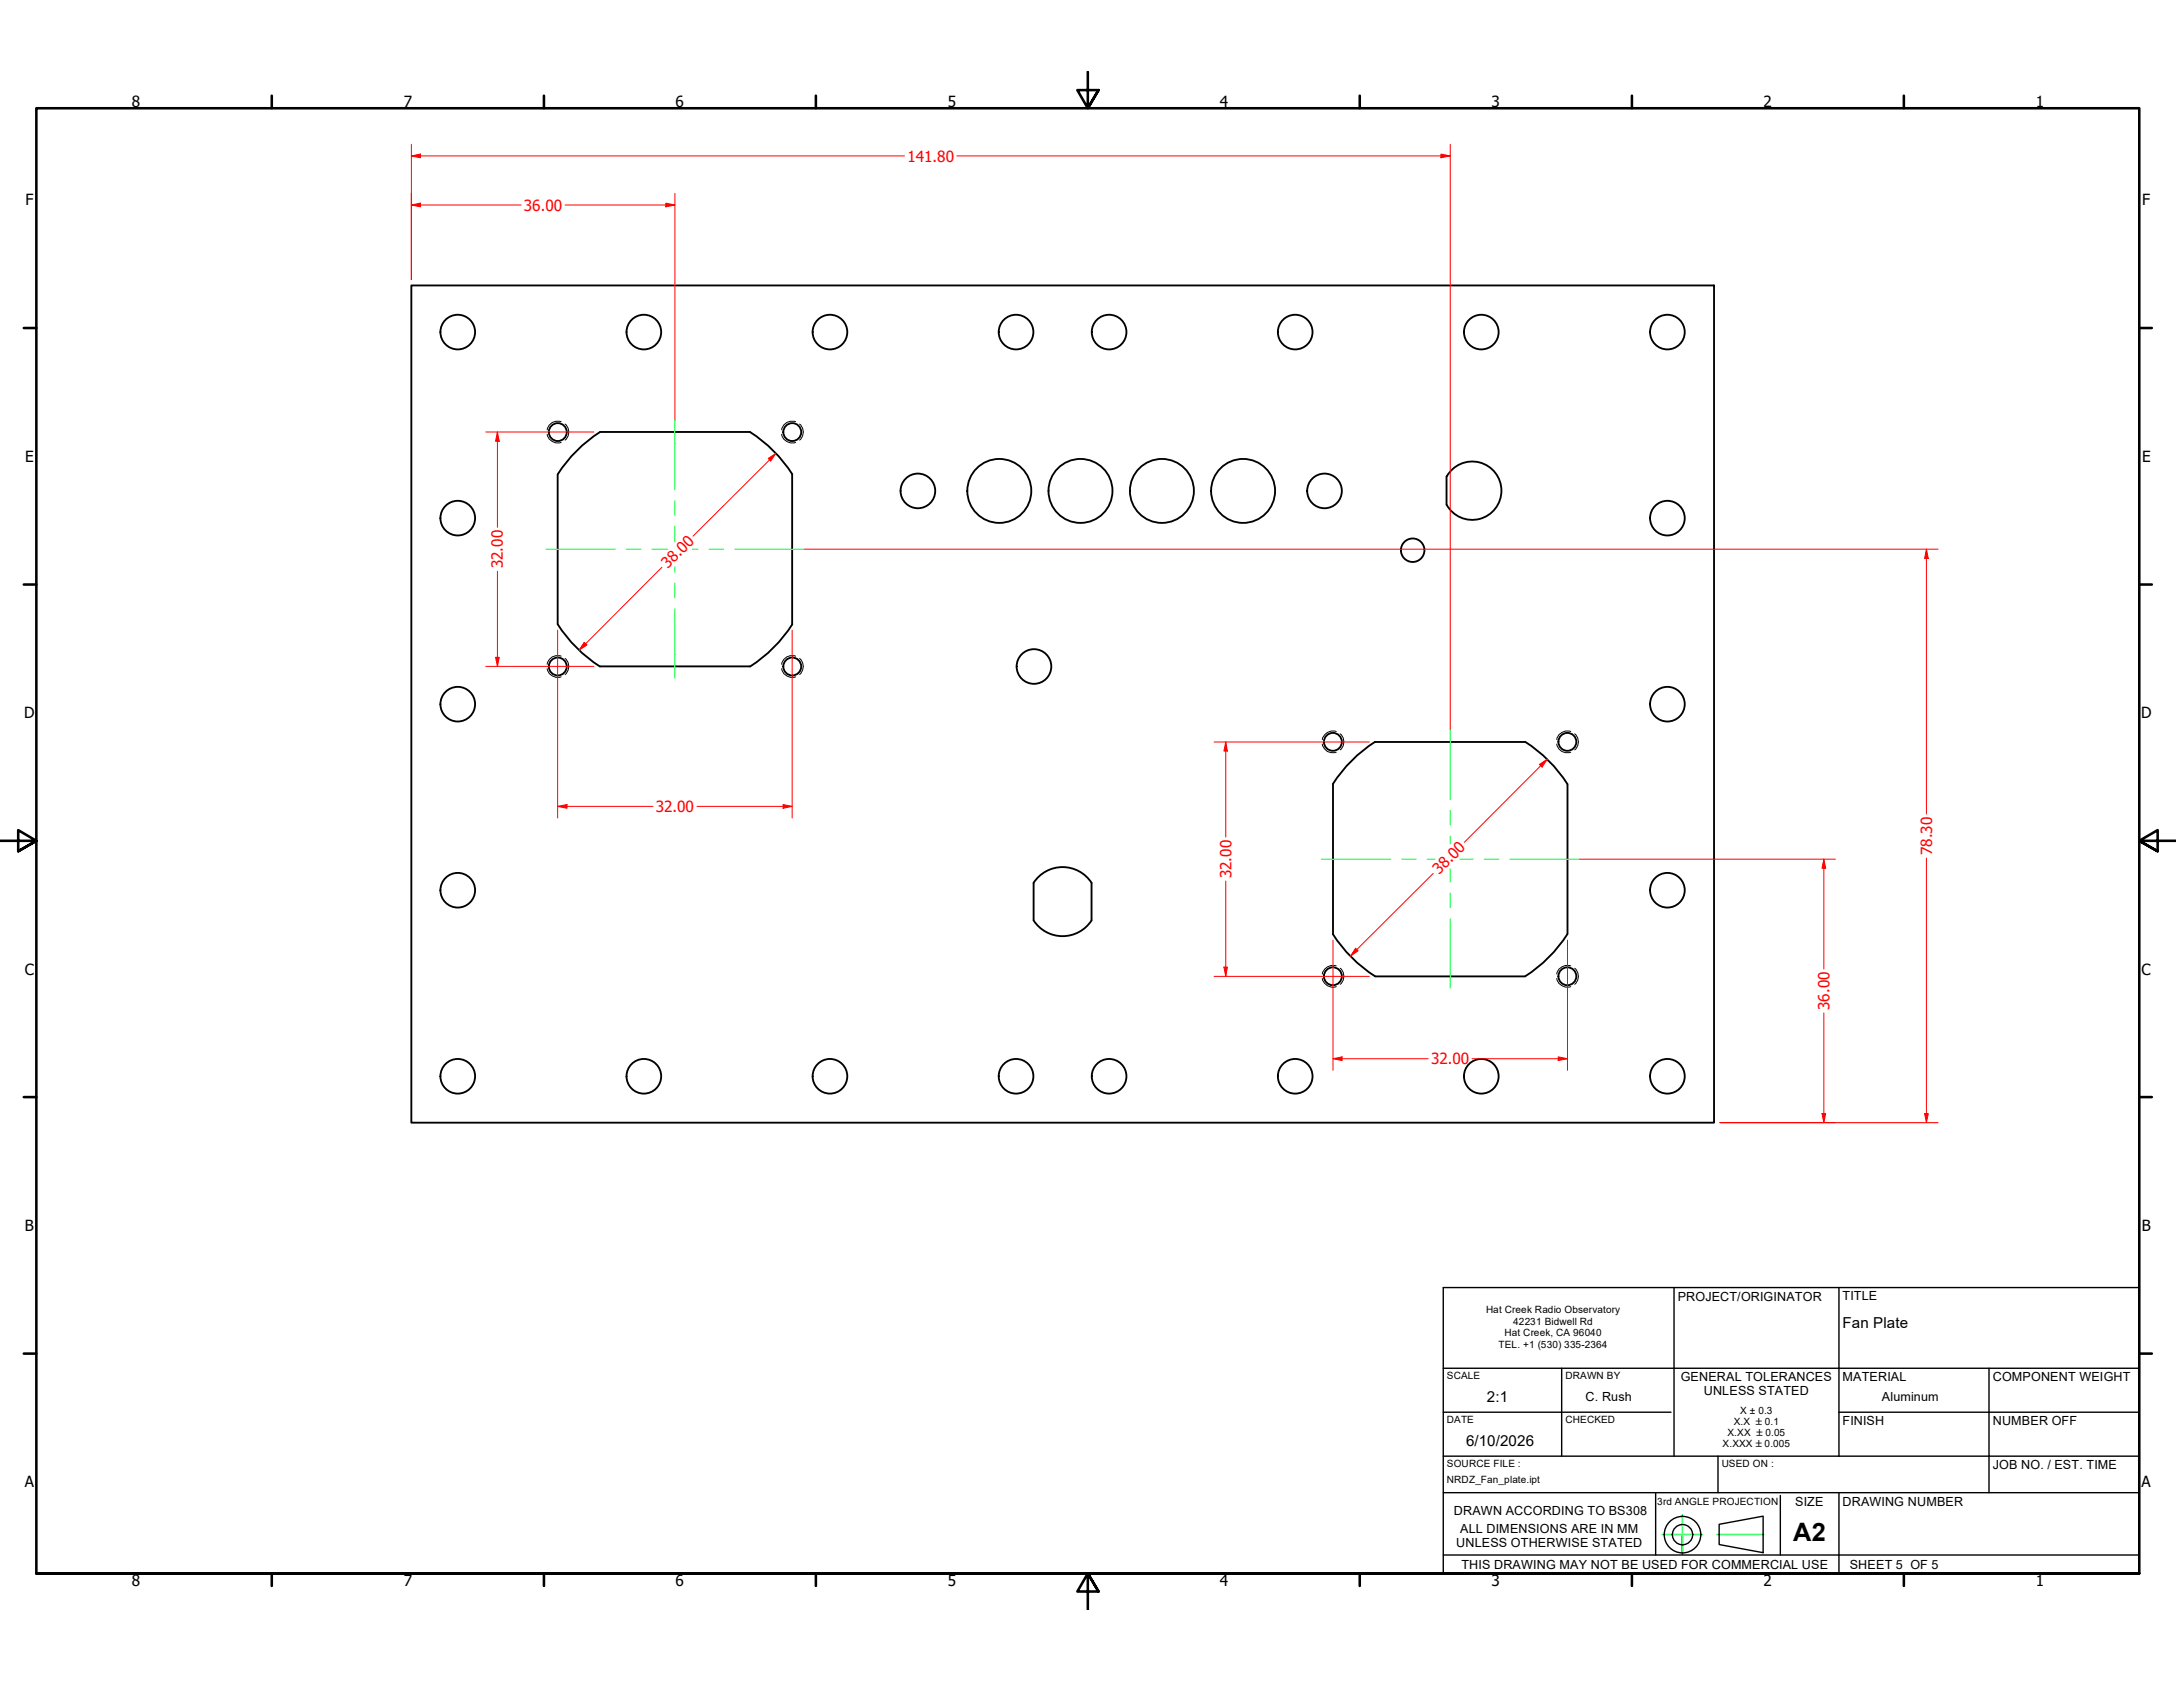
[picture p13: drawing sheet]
<svg xmlns="http://www.w3.org/2000/svg" width="279mm" height="216mm" viewBox="0 0 279 216" stroke-linecap="round" stroke-linejoin="round" font-family="sans-serif">
<defs><g id="words">
<text font-size="3.3" x="230.2" y="198">A2</text>
<g font-size="2">
<text x="16.9" y="13.7">8</text>
<text x="51.8" y="13.7">7</text>
<text x="86.7" y="13.7">6</text>
<text x="121.7" y="13.7">5</text>
<text x="156.6" y="13.7">4</text>
<text x="191.5" y="13.7">3</text>
<text x="226.4" y="13.7">2</text>
<text x="261.4" y="13.7">1</text>
<text x="3.3" y="26.4">F</text>
<text x="275.1" y="26.4">F</text>
<text x="3.2" y="59.3">E</text>
<text x="275" y="59.3">E</text>
<text x="3.1" y="92.2">D</text>
<text x="274.9" y="92.2">D</text>
<text x="3.2" y="125.2">C</text>
<text x="275" y="125.2">C</text>
<text x="3.2" y="158.1">B</text>
<text x="275" y="158.1">B</text>
<text x="3.2" y="191">A</text>
<text x="275" y="191">A</text>
<text x="16.9" y="203.7">8</text>
<text x="51.8" y="203.7">7</text>
<text x="86.7" y="203.7">6</text>
<text x="121.7" y="203.7">5</text>
<text x="156.6" y="203.7">4</text>
<text x="191.5" y="203.7">3</text>
<text x="226.4" y="203.7">2</text>
<text x="261.4" y="203.7">1</text>
</g>
<g font-size="2" fill="#f00">
<text x="116.5" y="20.7">141.80</text>
<text x="67.3" y="27">36.00</text>
<text x="64.6" y="73" transform="rotate(-90 64.6 73)">32.00</text>
<text x="85.8" y="73.1" transform="rotate(-45 85.8 73.1)">38.00</text>
<text x="84.2" y="104.3">32.00</text>
<text x="158.1" y="112.8" transform="rotate(-90 158.1 112.8)">32.00</text>
<text x="184.8" y="112.4" transform="rotate(-45 184.8 112.4)">38.00</text>
<text x="248.1" y="109.8" transform="rotate(-90 248.1 109.8)">78.30</text>
<text x="234.9" y="129.7" transform="rotate(-90 234.9 129.7)">36.00</text>
<text x="183.8" y="136.7">32.00</text>
</g>
<g font-size="1.9">
<text x="236.6" y="170.6">Fan Plate</text>
<text x="188.2" y="185.7">6/10/2026</text>
<text x="190.9" y="180.1">2:1</text>
</g>
<g font-size="1.6">
<text x="215.4" y="167">PROJECT/ORIGINATOR</text>
<text x="236.6" y="167">TITLE</text>
<text x="203.6" y="179.9">C. Rush</text>
<text x="215.8" y="177.4">GENERAL TOLERANCES</text>
<text x="218.8" y="179.2">UNLESS STATED</text>
<text x="236.6" y="177.4">MATERIAL</text>
<text x="241.6" y="179.9">Aluminum</text>
<text x="255.9" y="177.4">COMPONENT WEIGHT</text>
<text x="236.6" y="183">FINISH</text>
<text x="255.9" y="183">NUMBER OFF</text>
<text x="255.9" y="188.7">JOB NO. / EST. TIME</text>
<text x="186.7" y="194.6">DRAWN ACCORDING TO BS308</text>
<text x="187.5" y="196.9">ALL DIMENSIONS ARE IN MM</text>
<text x="230.5" y="193.4">SIZE</text>
<text x="236.6" y="193.4">DRAWING NUMBER</text>
<text x="187" y="198.7">UNLESS OTHERWISE STATED</text>
<text x="187.6" y="201.5">THIS DRAWING MAY NOT BE USED FOR COMMERCIAL USE</text>
<text x="237.5" y="201.5">SHEET 5 OF 5</text>
</g>
<g font-size="1.3">
<text x="190.8" y="168.7">Hat Creek Radio Observatory</text>
<text x="192.4" y="173.1">TEL. +1 (530) 335-2364</text>
<text x="193.2" y="171.6">Hat Creek, CA 96040</text>
<text x="194.3" y="170.1">42231 Bidwell Rd</text>
<text x="185.8" y="177.1">SCALE</text>
<text x="201" y="177.1">DRAWN BY</text>
<text x="185.8" y="182.8">DATE</text>
<text x="201" y="182.8">CHECKED</text>
<text x="221.2" y="185.8">X.XXX ±0.005</text>
<text x="221.8" y="184.4">X.XX ±0.05</text>
<text x="222.6" y="183">X.X ±0.1</text>
<text x="223.5" y="181.6">X ± 0.3</text>
<text x="185.8" y="190.5">NRDZ_Fan_plate.ipt</text>
<text x="185.8" y="188.4">SOURCE FILE :</text>
<text x="221.1" y="188.4">USED ON :</text>
<text x="212.8" y="193.4">3rd ANGLE PROJECTION</text>
</g>
</g></defs>
<!-- layer: Hidden Narrow (ANSI) -->
<g fill="none" stroke="#000" stroke-width=".13">
<path d="M70.3 55.8a1.38 1.38 0 0 0 1.8 1M72.1 54.2a1.34 1.34 0 0 0-1.8 1M72.6 54.5a1.35 1.35 0 0 1 0 2M100.4 55.8a1.38 1.38 0 0 0 1.8 1M102.2 54.2a1.34 1.34 0 0 0-1.8 1M102.7 54.5a1.35 1.35 0 0 1 0 2M70.3 85.9a1.38 1.38 0 0 0 1.8 1M72.1 84.3a1.34 1.34 0 0 0-1.8 1M72.6 84.6a1.35 1.35 0 0 1 0 2M100.4 85.9a1.38 1.38 0 0 0 1.8 1M102.2 84.3a1.34 1.34 0 0 0-1.8 1M102.7 84.6a1.35 1.35 0 0 1 0 2"/>
<path d="M169.8 95.6a1.34 1.34 0 0 0 1.8 1M171.6 94a1.38 1.38 0 0 0-1.8 1M172.1 94.3a1.35 1.35 0 0 1 0 2M199.9 95.6a1.34 1.34 0 0 0 1.8 1M201.7 94a1.38 1.38 0 0 0-1.8 1M202.2 94.3a1.35 1.35 0 0 1 0 2M169.8 125.7a1.38 1.38 0 0 0 1.8 1M171.6 124.1a1.38 1.38 0 0 0-1.8 1M172.1 124.4a1.35 1.35 0 0 1 0 2M199.9 125.7a1.38 1.38 0 0 0 1.8 1M201.7 124.1a1.38 1.38 0 0 0-1.8 1M202.2 124.4a1.35 1.35 0 0 1 0 2"/>
</g>
<!-- layer: Visible (ANSI) -->
<g fill="none" stroke="#000" stroke-width=".24">
<path d="M52.8 36.7h167.3v107.5h-167.3zM77 55.5a17.9 17.9 0 0 0-5.4 5.4M77 55.5h19.3M96.3 55.5a17.9 17.9 0 0 1 5.4 5.4M71.6 60.9v19.3a17.9 17.9 0 0 0 5.4 5.4M101.7 60.9v19.3a17.9 17.9 0 0 1-5.4 5.4M185.7 61.2v3.6M185.8 61.2a3.7 3.7 0 0 1 5.6-1.1 3.7 3.7 0 0 1 0 5.8 3.7 3.7 0 0 1-5.6-1.1M77 85.6h19.3M176.6 95.3a17.9 17.9 0 0 0-5.5 5.4l.1 19.3M176.6 95.3h19.2M195.8 95.3a17.9 17.9 0 0 1 5.5 5.4"/>
<path d="M132.7 118.2a4.4 4.4 0 0 0 7.5 0M132.7 118.2v-4.8a4.4 4.4 0 0 1 7.5 0v4.8M171.1 120a17.9 17.9 0 0 0 5.5 5.4M201.3 120a17.9 17.9 0 0 1-5.5 5.4M201.3 100.7v19.3M176.6 125.4h19.2"/>
<circle cx="58.8" cy="42.7" r="2.23"/>
<circle cx="71.6" cy="55.5" r="1.15"/>
<circle cx="82.7" cy="42.7" r="2.23"/>
<circle cx="101.7" cy="55.5" r="1.15"/>
<circle cx="106.6" cy="42.7" r="2.23"/>
<circle cx="130.5" cy="42.7" r="2.23"/>
<circle cx="142.4" cy="42.7" r="2.23"/>
<circle cx="166.3" cy="42.7" r="2.23"/>
<circle cx="190.2" cy="42.7" r="2.23"/>
<circle cx="214.1" cy="42.7" r="2.23"/>
<circle cx="58.8" cy="66.5" r="2.23"/>
<circle cx="117.9" cy="63.1" r="2.23"/>
<circle cx="128.3" cy="63.1" r="4.1"/>
<circle cx="138.7" cy="63.1" r="4.1"/>
<circle cx="149.2" cy="63.1" r="4.1"/>
<circle cx="159.6" cy="63.1" r="4.1"/>
<circle cx="170.1" cy="63.1" r="2.23"/>
<circle cx="181.4" cy="70.7" r="1.51"/>
<circle cx="214.1" cy="66.5" r="2.23"/>
<circle cx="58.8" cy="90.4" r="2.23"/>
<circle cx="71.6" cy="85.6" r="1.15"/>
<circle cx="101.7" cy="85.6" r="1.15"/>
<circle cx="132.8" cy="85.6" r="2.23"/>
<circle cx="171.1" cy="95.3" r="1.15"/>
<circle cx="201.3" cy="95.3" r="1.15"/>
<circle cx="214.1" cy="90.4" r="2.23"/>
<circle cx="58.8" cy="114.3" r="2.23"/>
<circle cx="214.1" cy="114.3" r="2.23"/>
<circle cx="58.8" cy="138.2" r="2.23"/>
<circle cx="82.7" cy="138.2" r="2.23"/>
<circle cx="106.6" cy="138.2" r="2.23"/>
<circle cx="130.5" cy="138.2" r="2.23"/>
<circle cx="142.4" cy="138.2" r="2.23"/>
<circle cx="166.3" cy="138.2" r="2.23"/>
<circle cx="171.1" cy="125.4" r="1.15"/>
<circle cx="190.2" cy="138.2" r="2.23"/>
<circle cx="201.3" cy="125.4" r="1.15"/>
<circle cx="214.1" cy="138.2" r="2.23"/>
</g>
<!-- layer: Border (ANSI) -->
<g fill="none" stroke="#000" stroke-width=".33">
<path d="M34.9 12.3v1.6M69.8 12.3v1.6M104.8 12.3v1.6M139.7 9.2v4.7l-1.4-2.3h2.8l-1.4 2.3 1.4-2.3M174.6 12.3v1.6M209.5 12.3v1.6M244.5 12.3v1.6M3.1 42.1h1.6M274.7 42.1h1.6M3.1 75.1h1.6M274.7 75.1h1.6M0 108h4.7l-2.4-1.4v2.7l2.4-1.3-2.4 1.3"/>
<path d="M279.4 108h-4.7l2.3-1.4v2.7l-2.3-1.3 2.3 1.3M3.1 140.9h1.6M274.7 140.9h1.6M3.1 173.9h1.6M274.7 173.9h1.6M4.7 202.1v-188.2h270v188.2h-270h270M34.9 202.1v1.6M69.8 202.1v1.6M104.8 202.1v1.6M141.1 204.4l-1.4-2.3 1.4 2.3h-2.8l1.4-2.3v4.7M174.6 202.1v1.6M209.5 202.1v1.6"/>
<path d="M244.5 202.1v1.6"/>
</g>
<!-- layer: Sketch Geometry(Design Office) -->
<g fill="none" stroke="#000" stroke-width=".18">
<path d="M185.3 165.4h89.4v36.7h-89.4zM185.3 175.7h89.4M200.5 175.7v11.3M214.9 165.4v21.6M236.1 165.4v21.6M255.4 175.7v11.3h19.3M185.3 181.4h29.3M185.3 187h50.8M185.3 199.7h89.4M185.3 191.7h89.4M212.6 191.7v8M216 197.1v2.5"/>
<path d="M220.6 187v4.7M220.7 195.8l5.7-1.1v4.7l-5.7-1zM228.6 192.1v7.6M236.1 181.4h38.6M236.1 187h19.3v4.7M236.1 191.7v10.4"/>
<circle cx="216" cy="197.1" r="2.34"/>
<circle cx="216" cy="197.1" r="1.3"/>
</g>
<path d="M213.5 197.1h5.1M216 194.6v5M220.4 197.1h6.1" fill="none" stroke="#0f0" stroke-width=".18"/>
<!-- layer: Dimension (ANSI) -->
<path d="M52.8 26.3h1.2" fill="none" stroke="#f00" stroke-width=".13"/>
<path d="M52.8 26.3l1.2-.2v.5z" fill="#f00"/>
<path d="M52.8 26.3l1.2-.2v.5zM85.5 26.3h1.2" fill="none" stroke="#f00" stroke-width=".13"/>
<path d="M85.5 26.1l1.2 .2-1.2 .3z" fill="#f00"/>
<path d="M52.8 24.8v11.1M52.8 20h1.2M54 26.3h12.9M72.6 26.3h12.9M85.5 26.1l1.2 .2-1.2 .3zM86.7 24.8v29.2" fill="none" stroke="#f00" stroke-width=".13"/>
<path d="M52.8 20l1.2-.2v.5z" fill="#f00"/>
<path d="M52.8 20l1.2-.2v.5zM185 20h1.2" fill="none" stroke="#f00" stroke-width=".13"/>
<path d="M185 19.8l1.2 .2-1.2 .3z" fill="#f00"/>
<path d="M52.8 18.5v17.4M185 19.8l1.2 .2-1.2 .3zM186.2 18.5v75.3M54 20h62.1M122.9 20h62.1M234.2 143v1.2" fill="none" stroke="#f00" stroke-width=".13"/>
<path d="M233.9 143h.5l-.2 1.2z" fill="#f00"/>
<path d="M234.2 110.3v1.2M233.9 143h.5l-.2 1.2z" fill="none" stroke="#f00" stroke-width=".13"/>
<path d="M234.2 110.3l.2 1.2h-.5z" fill="#f00"/>
<path d="M202.8 110.3h32.9M234.2 110.3l.2 1.2h-.5zM234.2 111.5v12.9M234.2 130.1v12.9M220.8 144.2h14.9M247.4 143v1.2" fill="none" stroke="#f00" stroke-width=".13"/>
<path d="M247.1 143h.5l-.2 1.2z" fill="#f00"/>
<path d="M247.4 70.5v1.2M247.1 143h.5l-.2 1.2z" fill="none" stroke="#f00" stroke-width=".13"/>
<path d="M247.4 70.5l.2 1.2h-.5z" fill="#f00"/>
<path d="M103.2 70.5h145.6M247.4 70.5l.2 1.2h-.5zM247.4 71.7v32.9M63.9 84.4v1.2M247.4 110.2v32.8M220.8 144.2h28" fill="none" stroke="#f00" stroke-width=".13"/>
<path d="M63.6 84.4h.5l-.2 1.2z" fill="#f00"/>
<path d="M63.9 55.5v1.2M63.6 84.4h.5l-.2 1.2z" fill="none" stroke="#f00" stroke-width=".13"/>
<path d="M63.9 55.5l.2 1.2h-.5z" fill="#f00"/>
<path d="M62.4 55.5h13.9M63.9 55.5l.2 1.2h-.5zM63.9 56.7v11M63.9 73.4v11M62.4 85.6h13.9M71.6 103.6h1.2" fill="none" stroke="#f00" stroke-width=".13"/>
<path d="M71.6 103.6l1.2-.3v.5z" fill="#f00"/>
<path d="M71.6 103.6l1.2-.3v.5zM100.5 103.6h1.2" fill="none" stroke="#f00" stroke-width=".13"/>
<path d="M100.5 103.3l1.2 .3-1.2 .2z" fill="#f00"/>
<path d="M99.6 58.2l-.8 .9M71.6 80.9v24.2M101.7 80.9v24.2M72.8 103.6h11.1M89.5 103.6h11M100.5 103.3l1.2 .3-1.2 .2z" fill="none" stroke="#f00" stroke-width=".13"/>
<path d="M98.6 58.9l1-.7-.6 1z" fill="#f00"/>
<path d="M98.6 58.9l1-.7-.6 1zM75.2 82.7l-.8 .8" fill="none" stroke="#f00" stroke-width=".13"/>
<path d="M75 82.5l.4 .3-1 .7z" fill="#f00"/>
<path d="M98.8 59.1l-9.8 9.8M85 72.9l-9.8 9.8M75 82.5l.4 .3-1 .7zM157.4 124.2v1.2" fill="none" stroke="#f00" stroke-width=".13"/>
<path d="M157.1 124.2h.5l-.2 1.2z" fill="#f00"/>
<path d="M157.4 95.3v1.2M157.1 124.2h.5l-.2 1.2z" fill="none" stroke="#f00" stroke-width=".13"/>
<path d="M157.4 95.3l.2 1.2h-.5z" fill="#f00"/>
<path d="M155.9 95.3h19.9M157.4 95.3l.2 1.2h-.5zM157.4 96.5v11M157.4 113.2v11M155.9 125.4h19.9M171.2 136h1.1" fill="none" stroke="#f00" stroke-width=".13"/>
<path d="M171.2 136l1.1-.3v.5z" fill="#f00"/>
<path d="M171.2 136l1.1-.3v.5zM200.1 136h1.2" fill="none" stroke="#f00" stroke-width=".13"/>
<path d="M200.1 135.7l1.2 .3-1.2 .2z" fill="#f00"/>
<path d="M171.2 120.7v16.8M172.3 136h11.1M174.2 122l-.8 .8M189 136h11.1M200.1 135.7l1.2 .3-1.2 .2zM201.3 120.7v16.8" fill="none" stroke="#f00" stroke-width=".13"/>
<path d="M174.1 121.8l.3 .3-1 .7z" fill="#f00"/>
<path d="M198.7 97.5l-.9 .8M174.1 121.8l.3 .3-1 .7z" fill="none" stroke="#f00" stroke-width=".13"/>
<path d="M197.7 98.2l1-.7-.7 1z" fill="#f00"/>
<path d="M197.7 98.2l1-.7-.7 1zM197.8 98.3l-9.8 9.9M184 112.2l-9.8 9.8" fill="none" stroke="#f00" stroke-width=".13"/>
<!-- layer: Centerline (ANSI) -->
<g fill="none" stroke="#00ff40" stroke-width=".13">
<path d="M86.7 54v8.9M70.1 70.5h8.9M80.4 70.5h1.9M83.7 70.5h2M86.7 64.3v1.9M86.7 67.6v2M86.7 72.8v.7M86.7 74.9v1.9M86.7 78.2v8.9M88.9 70.5h.7M91 70.5h1.9M94.3 70.5h8.9"/>
<path d="M186.2 93.8v8.9M169.7 110.3h8.9M180 110.3h1.9M183.3 110.3h.9M186.2 104.1v1.9M186.2 107.4v1M186.2 111.6v1.7M186.2 114.7v1.9M186.2 118v8.9M187.4 110.3h1.8M190.6 110.3h1.9M193.9 110.3h8.9"/>
</g>
<use href="#words"/>
</svg>
